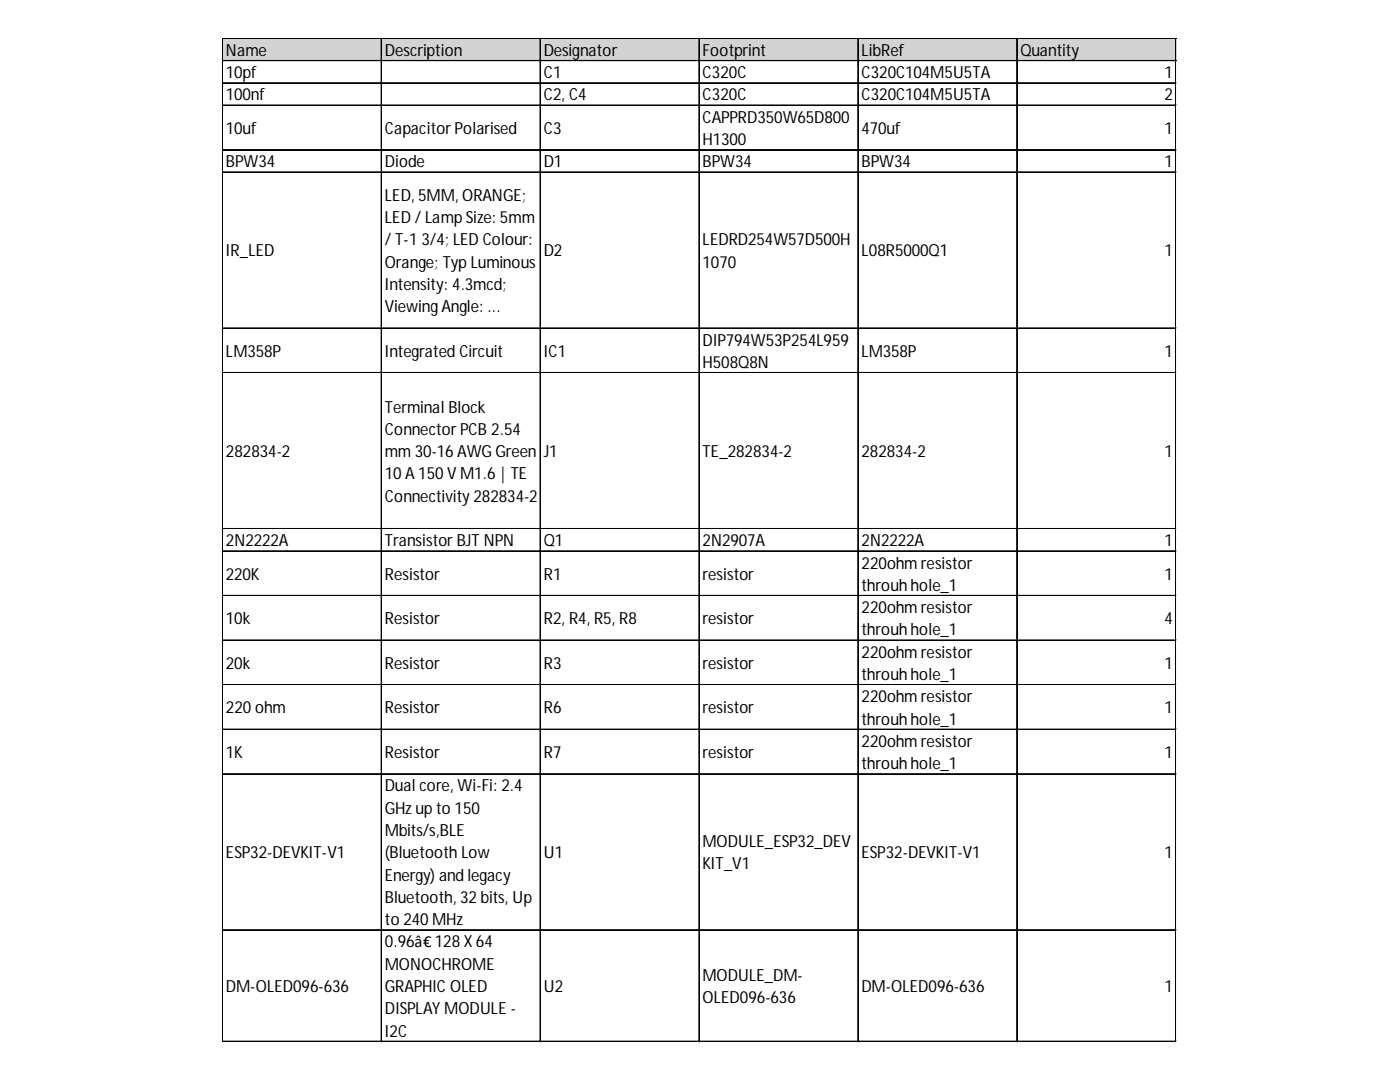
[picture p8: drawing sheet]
<svg xmlns="http://www.w3.org/2000/svg" width="279mm" height="216mm" viewBox="0 0 279 216" stroke-linecap="round" stroke-linejoin="round" font-family="sans-serif">
<defs><g id="words">
<g font-size="3.3">
<text x="45.1" y="11.2">Name</text>
<text x="76.8" y="11.2">Description</text>
<text x="108.5" y="11.2">Designator</text>
<text x="140.2" y="11.2">Footprint</text>
<text x="171.9" y="11.2">LibRef</text>
<text x="203.6" y="11.2">Quantity</text>
<text x="45.1" y="15.6">10pf</text>
<text x="108.5" y="15.6">C1</text>
<text x="140.2" y="15.6">C320C</text>
<text x="171.9" y="15.6">C320C104M5U5TA</text>
<text x="232.4" y="15.6">1</text>
<text x="45.1" y="20">100nf</text>
<text x="108.5" y="20">C2, C4</text>
<text x="140.2" y="20">C320C</text>
<text x="171.9" y="20">C320C104M5U5TA</text>
<text x="232.4" y="20">2</text>
<text x="45.1" y="26.7">10uf</text>
<text x="76.8" y="26.7">Capacitor Polarised</text>
<text x="108.5" y="26.7">C3</text>
<text x="140.2" y="24.5">CAPPRD350W65D800</text>
<text x="140.2" y="28.9">H1300</text>
<text x="171.9" y="26.7">470uf</text>
<text x="232.4" y="26.7">1</text>
<text x="45.1" y="33.4">BPW34</text>
<text x="76.8" y="33.4">Diode</text>
<text x="108.5" y="33.4">D1</text>
<text x="140.2" y="33.4">BPW34</text>
<text x="171.9" y="33.4">BPW34</text>
<text x="232.4" y="33.4">1</text>
<text x="76.8" y="40.1">LED, 5MM, ORANGE;</text>
<text x="76.8" y="44.5">LED / Lamp Size: 5mm</text>
<text x="45.1" y="51.2">IR_LED</text>
<text x="76.8" y="49">/ T-1 3/4; LED Colour:</text>
<text x="76.8" y="53.4">Orange; Typ Luminous</text>
<text x="108.5" y="51.2">D2</text>
<text x="140.2" y="49">LEDRD254W57D500H</text>
<text x="140.2" y="53.4">1070</text>
<text x="171.9" y="51.2">L08R5000Q1</text>
<text x="232.4" y="51.2">1</text>
<text x="76.8" y="57.9">Intensity: 4.3mcd;</text>
<text x="76.8" y="62.3">Viewing Angle: ...</text>
<text x="45.1" y="71.2">LM358P</text>
<text x="76.8" y="71.2">Integrated Circuit</text>
<text x="108.5" y="71.2">IC1</text>
<text x="140.2" y="69">DIP794W53P254L959</text>
<text x="171.9" y="71.2">LM358P</text>
<text x="232.4" y="71.2">1</text>
<text x="140.2" y="73.4">H508Q8N</text>
<text x="76.8" y="82.3">Terminal Block</text>
<text x="76.8" y="86.8">Connector PCB 2.54</text>
<text x="45.1" y="91.2">282834-2</text>
<text x="76.8" y="91.2">mm 30-16 AWG Green</text>
<text x="76.8" y="95.7">10 A 150 V M1.6 | TE</text>
<text x="108.5" y="91.2">J1</text>
<text x="140.2" y="91.2">TE_282834-2</text>
<text x="171.9" y="91.2">282834-2</text>
<text x="232.4" y="91.2">1</text>
<text x="76.8" y="100.1">Connectivity 282834-2</text>
<text x="45.1" y="109">2N2222A</text>
<text x="76.8" y="109">Transistor BJT NPN</text>
<text x="108.5" y="109">Q1</text>
<text x="140.2" y="109">2N2907A</text>
<text x="171.9" y="109">2N2222A</text>
<text x="171.9" y="113.4">220ohm resistor</text>
<text x="232.4" y="109">1</text>
<text x="45.1" y="115.7">220K</text>
<text x="76.8" y="115.7">Resistor</text>
<text x="108.5" y="115.7">R1</text>
<text x="140.2" y="115.7">resistor</text>
<text x="171.9" y="117.9">throuh hole_1</text>
<text x="232.4" y="115.7">1</text>
<text x="45.1" y="124.6">10k</text>
<text x="76.8" y="124.6">Resistor</text>
<text x="108.5" y="124.6">R2, R4, R5, R8</text>
<text x="140.2" y="124.6">resistor</text>
<text x="171.9" y="122.3">220ohm resistor</text>
<text x="232.4" y="124.6">4</text>
<text x="171.9" y="126.8">throuh hole_1</text>
<text x="171.9" y="131.2">220ohm resistor</text>
<text x="45.1" y="133.5">20k</text>
<text x="76.8" y="133.5">Resistor</text>
<text x="108.5" y="133.5">R3</text>
<text x="140.2" y="133.5">resistor</text>
<text x="171.9" y="135.7">throuh hole_1</text>
<text x="232.4" y="133.5">1</text>
<text x="45.1" y="142.4">220 ohm</text>
<text x="76.8" y="142.4">Resistor</text>
<text x="108.5" y="142.4">R6</text>
<text x="140.2" y="142.4">resistor</text>
<text x="171.9" y="140.1">220ohm resistor</text>
<text x="232.4" y="142.4">1</text>
<text x="171.9" y="144.6">throuh hole_1</text>
<text x="171.9" y="149">220ohm resistor</text>
<text x="45.1" y="151.2">1K</text>
<text x="76.8" y="151.2">Resistor</text>
<text x="108.5" y="151.2">R7</text>
<text x="140.2" y="151.2">resistor</text>
<text x="171.9" y="153.5">throuh hole_1</text>
<text x="232.4" y="151.2">1</text>
<text x="76.8" y="157.9">Dual core, Wi-Fi: 2.4</text>
<text x="76.8" y="162.4">GHz up to 150</text>
<text x="76.8" y="166.8">Mbits/s,BLE</text>
<text x="45.1" y="171.3">ESP32-DEVKIT-V1</text>
<text x="76.8" y="171.3">(Bluetooth Low</text>
<text x="108.5" y="171.3">U1</text>
<text x="140.2" y="169">MODULE_ESP32_DEV</text>
<text x="140.2" y="173.5">KIT_V1</text>
<text x="171.9" y="171.3">ESP32-DEVKIT-V1</text>
<text x="232.4" y="171.3">1</text>
<text x="76.8" y="175.7">Energy) and legacy</text>
<text x="76.8" y="180.2">Bluetooth, 32 bits, Up</text>
<text x="76.8" y="184.6">to 240 MHz</text>
<text x="76.8" y="189.1">0.96â€ 128 X 64</text>
<text x="45.1" y="197.9">DM-OLED096-636</text>
<text x="76.8" y="193.5">MONOCHROME</text>
<text x="76.8" y="197.9">GRAPHIC OLED</text>
<text x="108.5" y="197.9">U2</text>
<text x="140.2" y="195.7">MODULE_DM-</text>
<text x="171.9" y="197.9">DM-OLED096-636</text>
<text x="232.4" y="197.9">1</text>
<text x="76.8" y="202.4">DISPLAY MODULE -</text>
<text x="140.2" y="200.2">OLED096-636</text>
<text x="76.8" y="206.8">I2C</text>
</g>
</g></defs>
<path d="M44.5 7.7h190.3v4.5h-190.3z" fill="#d3d3d3"/>
<g fill="none" stroke="#000" stroke-width=".2">
<path d="M44.4 7.6v200.3M44.5 7.6h190.3M44.5 7.7h190.3M44.5 12.1h190.3M44.5 16.5h190.3M44.5 16.6h190.3M76.1 7.8v200.1M76.2 7.8v200.1M107.8 7.8v200.1M107.9 7.8v200.1M139.5 7.8v200.1M139.6 7.8v200.1"/>
<path d="M171.2 7.8v200.1M171.3 7.8v200.1M202.9 7.8v200.1M203 7.8v200.1M234.6 7.8v200.1M234.7 7.8v200.1M44.5 20.9h190.3M44.5 21h190.3M44.5 29.8h190.3M44.5 29.9h190.3M44.5 34.3h190.3M44.5 34.4h190.3"/>
<path d="M44.5 65.4h190.3M44.5 65.5h190.3M44.5 74.3h190.3M44.5 74.4h190.3M44.5 105.5h190.3M44.5 109.9h190.3M44.5 110h190.3M44.5 118.8h190.3M44.5 118.9h190.3M44.5 127.7h190.3M44.5 127.8h190.3M44.5 136.6h190.3"/>
<path d="M44.5 136.7h190.3M44.5 145.5h190.3M44.5 145.6h190.3M44.5 154.4h190.3M44.5 154.5h190.3M44.5 185.5h190.3M44.5 185.6h190.3M44.5 207.7h190.3M44.5 207.8h190.3"/>
</g>
<path d="M44.4 207.9v.1" fill="none" stroke="#d4d4d4" stroke-width=".2"/>
<path d="M44.4 207.9l.1 .1z" fill="#d4d4d4"/>
<path d="M76.1 207.9v.1" fill="none" stroke="#d4d4d4" stroke-width=".2"/>
<path d="M76.1 207.9l.1 .1z" fill="#d4d4d4"/>
<path d="M107.8 207.9v.1" fill="none" stroke="#d4d4d4" stroke-width=".2"/>
<path d="M107.8 207.9l.2 .1z" fill="#d4d4d4"/>
<path d="M139.5 207.9v.1" fill="none" stroke="#d4d4d4" stroke-width=".2"/>
<path d="M139.5 207.9l.2 .1z" fill="#d4d4d4"/>
<path d="M171.2 207.9v.1" fill="none" stroke="#d4d4d4" stroke-width=".2"/>
<path d="M171.2 207.9l.2 .1z" fill="#d4d4d4"/>
<path d="M202.9 207.9v.1" fill="none" stroke="#d4d4d4" stroke-width=".2"/>
<path d="M202.9 207.9l.2 .1z" fill="#d4d4d4"/>
<path d="M234.6 207.9v.1" fill="none" stroke="#d4d4d4" stroke-width=".2"/>
<path d="M234.6 207.9l.2 .1z" fill="#d4d4d4"/>
<path d="M234.8 16.5h.1" fill="none" stroke="#d4d4d4" stroke-width=".2"/>
<path d="M234.8 16.5v.2z" fill="#d4d4d4"/>
<path d="M234.8 20.9h.1" fill="none" stroke="#d4d4d4" stroke-width=".2"/>
<path d="M234.8 20.9v.2z" fill="#d4d4d4"/>
<path d="M234.8 29.8h.1" fill="none" stroke="#d4d4d4" stroke-width=".2"/>
<path d="M234.8 29.8v.2z" fill="#d4d4d4"/>
<path d="M234.8 34.3h.1" fill="none" stroke="#d4d4d4" stroke-width=".2"/>
<path d="M234.8 34.3v.2z" fill="#d4d4d4"/>
<path d="M234.8 65.4h.1" fill="none" stroke="#d4d4d4" stroke-width=".2"/>
<path d="M234.8 65.4v.2z" fill="#d4d4d4"/>
<path d="M234.8 74.3h.1" fill="none" stroke="#d4d4d4" stroke-width=".2"/>
<path d="M234.8 74.3v.2z" fill="#d4d4d4"/>
<path d="M234.8 105.5h.1" fill="none" stroke="#d4d4d4" stroke-width=".2"/>
<path d="M234.8 105.5v.1z" fill="#d4d4d4"/>
<path d="M234.8 109.9h.1" fill="none" stroke="#d4d4d4" stroke-width=".2"/>
<path d="M234.8 109.9v.2z" fill="#d4d4d4"/>
<path d="M234.8 118.8h.1" fill="none" stroke="#d4d4d4" stroke-width=".2"/>
<path d="M234.8 118.8v.2z" fill="#d4d4d4"/>
<path d="M234.8 127.7h.1" fill="none" stroke="#d4d4d4" stroke-width=".2"/>
<path d="M234.8 127.7v.2z" fill="#d4d4d4"/>
<path d="M234.8 136.6h.1" fill="none" stroke="#d4d4d4" stroke-width=".2"/>
<path d="M234.8 136.6v.2z" fill="#d4d4d4"/>
<path d="M234.8 145.5h.1" fill="none" stroke="#d4d4d4" stroke-width=".2"/>
<path d="M234.8 145.5v.2z" fill="#d4d4d4"/>
<path d="M234.8 154.4h.1" fill="none" stroke="#d4d4d4" stroke-width=".2"/>
<path d="M234.8 154.4v.2z" fill="#d4d4d4"/>
<path d="M234.8 185.5h.1" fill="none" stroke="#d4d4d4" stroke-width=".2"/>
<path d="M234.8 185.5v.2z" fill="#d4d4d4"/>
<path d="M234.8 207.7h.1" fill="none" stroke="#d4d4d4" stroke-width=".2"/>
<path d="M234.8 207.7v.2z" fill="#d4d4d4"/>
<use href="#words"/>
</svg>
